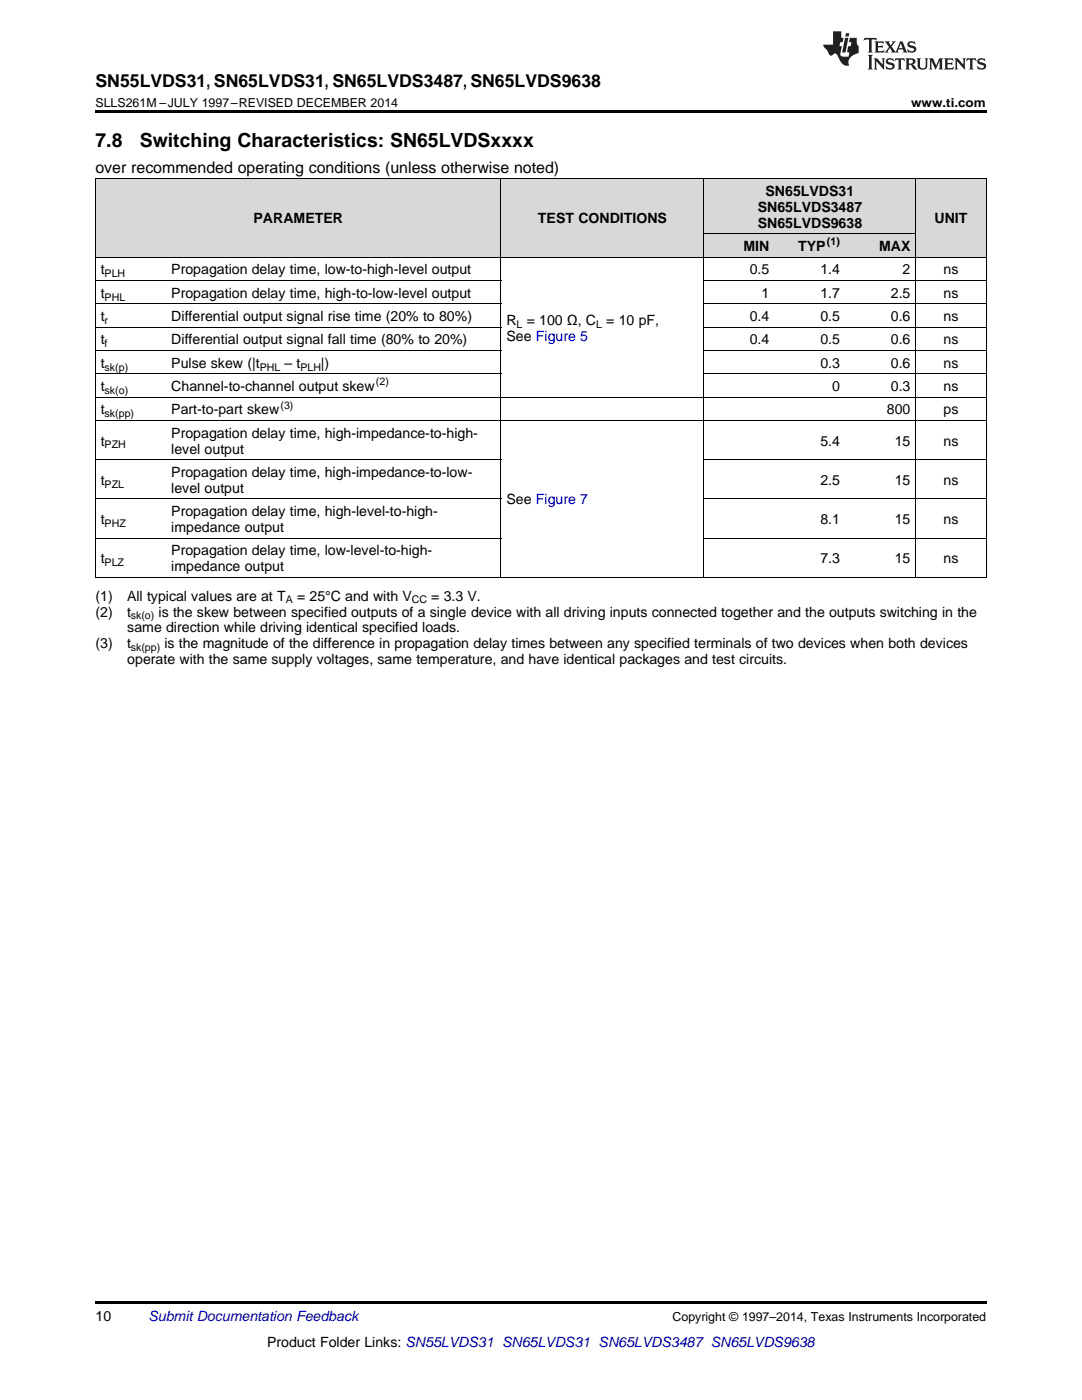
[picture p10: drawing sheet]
<svg xmlns="http://www.w3.org/2000/svg" width="216mm" height="279mm" viewBox="0 0 216 279" stroke-linecap="round" stroke-linejoin="round" font-family="sans-serif">
<defs><g id="words">
<g font-size="3.9">
<text x="19" y="29.3">7.8</text>
<text x="27.9" y="29.3">Switching Characteristics: SN65LVDSxxxx</text>
</g>
<text font-size="3.5" x="19" y="17.3">SN55LVDS31, SN65LVDS31, SN65LVDS3487, SN65LVDS9638</text>
<text font-size="3.2" x="19" y="34.4">over recommended operating conditions (unless otherwise noted)</text>
<g font-size="2.8">
<text x="152.8" y="39.1">SN65LVDS31</text>
<text x="50.6" y="44.6">PARAMETER</text>
<text x="107.4" y="44.6">TEST CONDITIONS</text>
<text x="151.2" y="42.3">SN65LVDS3487</text>
<text x="151.2" y="45.4">SN65LVDS9638</text>
<text x="186.5" y="44.6">UNIT</text>
<text x="148.3" y="50.1">MIN</text>
<text x="159.3" y="50.1">TYP</text>
<text x="175.4" y="50.1">MAX</text>
<text x="20.1" y="54.8">t</text>
<text x="20.1" y="59.4">t</text>
<text x="34.2" y="54.8">Propagation delay time, low-to-high-level output</text>
<text x="34.2" y="59.4">Propagation delay time, high-to-low-level output</text>
<text x="149.6" y="54.8">0.5</text>
<text x="151.9" y="59.4">1</text>
<text x="163.7" y="54.8">1.4</text>
<text x="163.7" y="59.4">1.7</text>
<text x="177.8" y="59.4">2.5</text>
<text x="180.1" y="54.8">2</text>
<text x="188.3" y="54.8">ns</text>
<text x="188.3" y="59.4">ns</text>
<text x="20.1" y="64.1">t</text>
<text x="34.2" y="64.1">Differential output signal rise time (20% to 80%)</text>
<text x="101.1" y="64.8">R</text>
<text x="105.1" y="64.8">= 100 Ω, C</text>
<text x="121" y="64.8">= 10 pF,</text>
<text x="149.6" y="64.1">0.4</text>
<text x="163.7" y="64.1">0.5</text>
<text x="177.8" y="64.1">0.6</text>
<text x="188.3" y="64.1">ns</text>
<text x="20.1" y="68.7">t</text>
<text x="34.2" y="68.7">Differential output signal fall time (80% to 20%)</text>
<text x="101.1" y="68">See Figure 5</text>
<text x="149.6" y="68.7">0.4</text>
<text x="163.7" y="68.7">0.5</text>
<text x="177.8" y="68.7">0.6</text>
<text x="188.3" y="68.7">ns</text>
<text x="20.1" y="73.4">t</text>
<text x="34.2" y="73.4">Pulse skew (|t</text>
<text x="56.8" y="73.4">– t</text>
<text x="64.1" y="73.4">|)</text>
<text x="163.7" y="73.4">0.3</text>
<text x="177.8" y="73.4">0.6</text>
<text x="188.3" y="73.4">ns</text>
<text x="20.1" y="78">t</text>
<text x="20.1" y="82.7">t</text>
<text x="34.2" y="78">Channel-to-channel output skew</text>
<text x="34.2" y="82.7">Part-to-part skew</text>
<text x="166" y="78">0</text>
<text x="177" y="82.7">800</text>
<text x="177.8" y="78">0.3</text>
<text x="188.3" y="78">ns</text>
<text x="188.3" y="82.7">ps</text>
<text x="20.1" y="88.9">t</text>
<text x="34.2" y="87.3">Propagation delay time, high-impedance-to-high-</text>
<text x="163.7" y="88.9">5.4</text>
<text x="178.5" y="88.9">15</text>
<text x="188.3" y="88.9">ns</text>
<text x="34.2" y="90.5">level output</text>
<text x="34.2" y="95.2">Propagation delay time, high-impedance-to-low-</text>
<text x="20.1" y="96.8">t</text>
<text x="34.2" y="98.4">level output</text>
<text x="101.1" y="100.7">See Figure 7</text>
<text x="163.7" y="96.8">2.5</text>
<text x="178.5" y="96.8">15</text>
<text x="188.3" y="96.8">ns</text>
<text x="20.1" y="104.6">t</text>
<text x="34.2" y="103">Propagation delay time, high-level-to-high-</text>
<text x="34.2" y="106.2">impedance output</text>
<text x="163.7" y="104.6">8.1</text>
<text x="178.5" y="104.6">15</text>
<text x="188.3" y="104.6">ns</text>
<text x="20.1" y="112.4">t</text>
<text x="34.2" y="110.8">Propagation delay time, low-level-to-high-</text>
<text x="163.7" y="112.4">7.3</text>
<text x="178.5" y="112.4">15</text>
<text x="188.3" y="112.4">ns</text>
<text x="19" y="119.9">(1)</text>
<text x="25.4" y="119.9">All typical values are at T</text>
<text x="34.2" y="114">impedance output</text>
<text x="59.3" y="119.9">= 25°C and with V</text>
<text x="86" y="119.9">= 3.3 V.</text>
<text x="19" y="123">(2)</text>
<text x="25.4" y="123">t</text>
<text x="31.6" y="123">is the skew between specified outputs of a single device with all driving inputs connected together and the outputs switching in the</text>
<text x="19" y="129.4">(3)</text>
<text x="25.4" y="129.4">t</text>
<text x="25.4" y="126.2">same direction while driving identical specified loads.</text>
<text x="32.8" y="129.4">is the magnitude of the difference in propagation delay times between any specified terminals of two devices when both devices</text>
<text x="25.4" y="132.6">operate with the same supply voltages, same temperature, and have identical packages and test circuits.</text>
<text x="19" y="263.6">10</text>
<text x="53.3" y="268.9">Product Folder Links: SN55LVDS31 SN65LVDS31 SN65LVDS3487 SN65LVDS9638</text>
</g>
<text font-size="2.8" fill="#0000c8" x="29.6" y="263.6">Submit Documentation Feedback</text>
<g font-size="2.5">
<text x="19" y="21.4">SLLS261M –JULY 1997–REVISED DECEMBER 2014</text>
<text x="181.8" y="21.4">www.ti.com</text>
<text x="134.2" y="263.6">Copyright © 1997–2014, Texas Instruments Incorporated</text>
</g>
<g font-size="2.1">
<text x="165" y="49">(1)</text>
<text x="20.9" y="55.3">PLH</text>
<text x="20.9" y="60">PHL</text>
<text x="20.9" y="64.6">r</text>
<text x="103.1" y="65.4">L</text>
<text x="119" y="65.4">L</text>
<text x="20.9" y="69.3">f</text>
<text x="20.9" y="73.9">sk(p)</text>
<text x="51.8" y="73.9">PHL</text>
<text x="59.9" y="73.9">PLH</text>
<text x="75" y="76.9">(2)</text>
<text x="20.9" y="78.6">sk(o)</text>
<text x="20.9" y="83.3">sk(pp)</text>
<text x="56" y="81.6">(3)</text>
<text x="20.9" y="89.5">PZH</text>
<text x="20.9" y="97.3">PZL</text>
<text x="20.9" y="105.2">PHZ</text>
<text x="20.9" y="113">PLZ</text>
<text x="26.1" y="123.6">sk(o)</text>
<text x="57" y="120.4">A</text>
<text x="82.2" y="120.4">CC</text>
<text x="26.1" y="130">sk(pp)</text>
</g>
</g></defs>
<g fill="#d8d8d8">
<path d="M19 35.7h14.1v15.7h-14.1z"/>
<path d="M33.1 35.7h66.9v15.7h-66.9z"/>
<path d="M100 35.7h40.5v15.7h-40.5z"/>
<path d="M140.5 46.7h14.1v4.7h-14.1z"/>
<path d="M154.6 46.7h14.1v4.7h-14.1z"/>
<path d="M168.7 46.7h14v4.7h-14z"/>
<path d="M182.7 35.7h14.1v15.7h-14.1z"/>
<path d="M140.5 35.7h14.1v11h-14.1z"/>
<path d="M154.6 35.7h14.1v11h-14.1z"/>
<path d="M168.7 35.7h14v11h-14z"/>
</g>
<path d="M19 22h177.8v.5h-177.8zM19 115.3h.2zM99.9 115.3h.1zM140.4 115.3h.1zM154.5 115.3h.1zM168.6 115.3h.1zM182.6 115.3h.1zM196.7 115.3h.1zM19 259.7h177.8v.5h-177.8z" fill="#000"/>
<g fill="none" stroke="#000" stroke-width=".2">
<path d="M19 35.6h177.8M19.1 35.7v79.6M100 35.7v79.6M140.5 35.7v79.6M182.7 35.7v79.6M196.8 35.7v79.6M19 56h81M19 51.3h177.8M140.5 56h56.3M140.5 46.7h42.2M19 79.3h177.8M19 74.6h81"/>
<path d="M19 69.9h81M19 65.3h81M19 60.6h81M140.5 74.6h56.3M140.5 69.9h56.3M140.5 65.3h56.3M140.5 60.6h56.3M19 99.6h81M19 91.7h81M19 83.9h177.8M140.5 99.6h56.3M140.5 91.7h56.3"/>
<path d="M19 115.2h177.8M19 107.4h81M140.5 107.4h56.3"/>
</g>
<g fill="#231f20">
<path d="M172.5 7.6l-.1 .5 .4-.2h.6v.1v2.1l-.2 .4h.9l-.2-.4v-2.1l.1-.1h.5l.5 .2-.2-.5zM174.5 8.3l.2 .3v1.5l-.2 .4h1.8l.2-.6a1.04 1.04 0 0 1-1.3 .2v-.7h.6l.3 .2v-.6l-.3 .2h-.6v-.6l.8-.1 .4 .3-.2-.5zM176.5 8.3l.9 1.1-.9 1.1h.8l-.2-.2 .4-.7 .5 .7-.2 .2h1.5l-.2-.2 .2-.4h.9l.1 .4-.2 .2h1l-.3-.3-.7-1.9h-.5l-.9 2-.8-1 .9-1h-.8l.1 .3-.4 .5-.3-.6 .1-.2zM179.7 8.6l.4 1h-.7zM181.3 8.4a.63 .63 0 0 0-.2 .7 .63 .63 0 0 0 .6 .4l.6 .2 .1 .2a.75 .75 0 0 1-.7 .4 .75 .75 0 0 1-.6-.5l.1 .7 .1-.1a1.11 1.11 0 0 0 1.5-.6 1.13 1.13 0 0 0-1.2-.8l-.1-.4a1.04 1.04 0 0 1 1.2 .2l-.2-.5-.2 .1-.4-.2zM173.2 10.9l.2 .4v2.2l-.2 .4h1l-.3-.4v-2.2l.3-.4zM174.3 11.6l.3 .4v1.5l-.3 .4h.8l-.2-.4v-1.3l1.5 1.7v-1.9l.2-.4h-.7l.2 .4v.9l-1.1-1.3zM177 11.8a.62 .62 0 0 0-.2 .7 .62 .62 0 0 0 .6 .4l.6 .1 .1 .3a.76 .76 0 0 1-.7 .3 .76 .76 0 0 1-.7-.4l.2 .7 .1-.1a1.11 1.11 0 0 0 1.5-.6 1.13 1.13 0 0 0-1.2-.8l-.1-.4a1.04 1.04 0 0 1 1.2 .2l-.2-.6-.2 .1-.5-.1zM178.7 11.6l-.2 .6a.61 .61 0 0 1 .8-.3v1.6l-.2 .4h.9l-.2-.4v-1.6a.63 .63 0 0 1 .7 .3l-.1-.6zM180.6 11.6l.3 .4v1.5l-.3 .4h1l-.2-.2-.1-.8 .6 .2a.76 .76 0 0 0 1.2 .7l-1-1a.58 .58 0 0 0 .6-.5 .58 .58 0 0 0-.5-.6zM181.4 11.9h.1a.45 .45 0 0 1 .5 .1 .45 .45 0 0 1 .1 .5l-.8 .2zM182.9 11.6l.2 .2a2.17 2.17 0 0 0 .3 1.9 .99 .99 0 0 0 1.6-.6v-1.1l.2-.4h-.7l.2 .2a1.92 1.92 0 0 1-.2 1.8 .6 .6 0 0 1-.9-.5v-1.1l.2-.4zM185.4 11.6l.2 .4v1.5l-.2 .4h.7l-.2-.4v-1.4l.8 1.8 .8-1.8v1.4l-.2 .4h.9l-.2-.4v-1.5l.2-.4h-.8l-.6 1.5-.6-1.5zM188.4 11.6l.2 .4v1.5l-.2 .4h1.8l.1-.6a1.04 1.04 0 0 1-1.2 .1v-.6h.5l.4 .2v-.6l-.4 .2h-.5v-.7h.8l.3 .3-.1-.6zM190.5 11.6l.2 .4v1.5l-.2 .4h.7l-.2-.4v-1.3l1.5 1.7v-1.9l.2-.4h-.7l.2 .4v.9l-1.1-1.3zM192.9 11.6l-.1 .6a.61 .61 0 0 1 .7-.3l.1 1.6-.3 .4h1l-.3-.4 .1-1.6a.63 .63 0 0 1 .7 .3l-.1-.6zM195.2 11.8a.62 .62 0 0 0-.2 .7 .62 .62 0 0 0 .6 .4l.6 .1 .1 .3a.76 .76 0 0 1-.7 .3 .76 .76 0 0 1-.6-.4l.1 .7 .1-.1a1.11 1.11 0 0 0 1.6-.6 1.13 1.13 0 0 0-1.3-.8l-.1-.4a1.04 1.04 0 0 1 1.2 .2l-.1-.6-.2 .1-.5-.1z"/>
<path d="M166.2 6.3v2.6h-1.9v.4l.8 .9a.91 .91 0 0 0 1 .8 .56 .56 0 0 1 .5-.3 .56 .56 0 0 1 .5 .3l.4 .8a1.53 1.53 0 0 0 1.9 1.2 1.54 1.54 0 0 1 1-2.1l.9-.3v-1.4a1.52 1.52 0 0 1-.4-1.6h-1.3l-.2 .8h.5l-.2 .8h-.5l-.1 1v.2l.4 .1-.2 .8a1.93 1.93 0 0 1-1.6-.3l.3-1.8h-.5l.2-.8h.4l.2-.8h-.4v-1.3zM168.6 7.6l-.6 2.9h.7l.6-2.9zM168.8 6.6l-.1 .7h.6l.2-.7z"/>
</g>
<use href="#words"/>
</svg>
